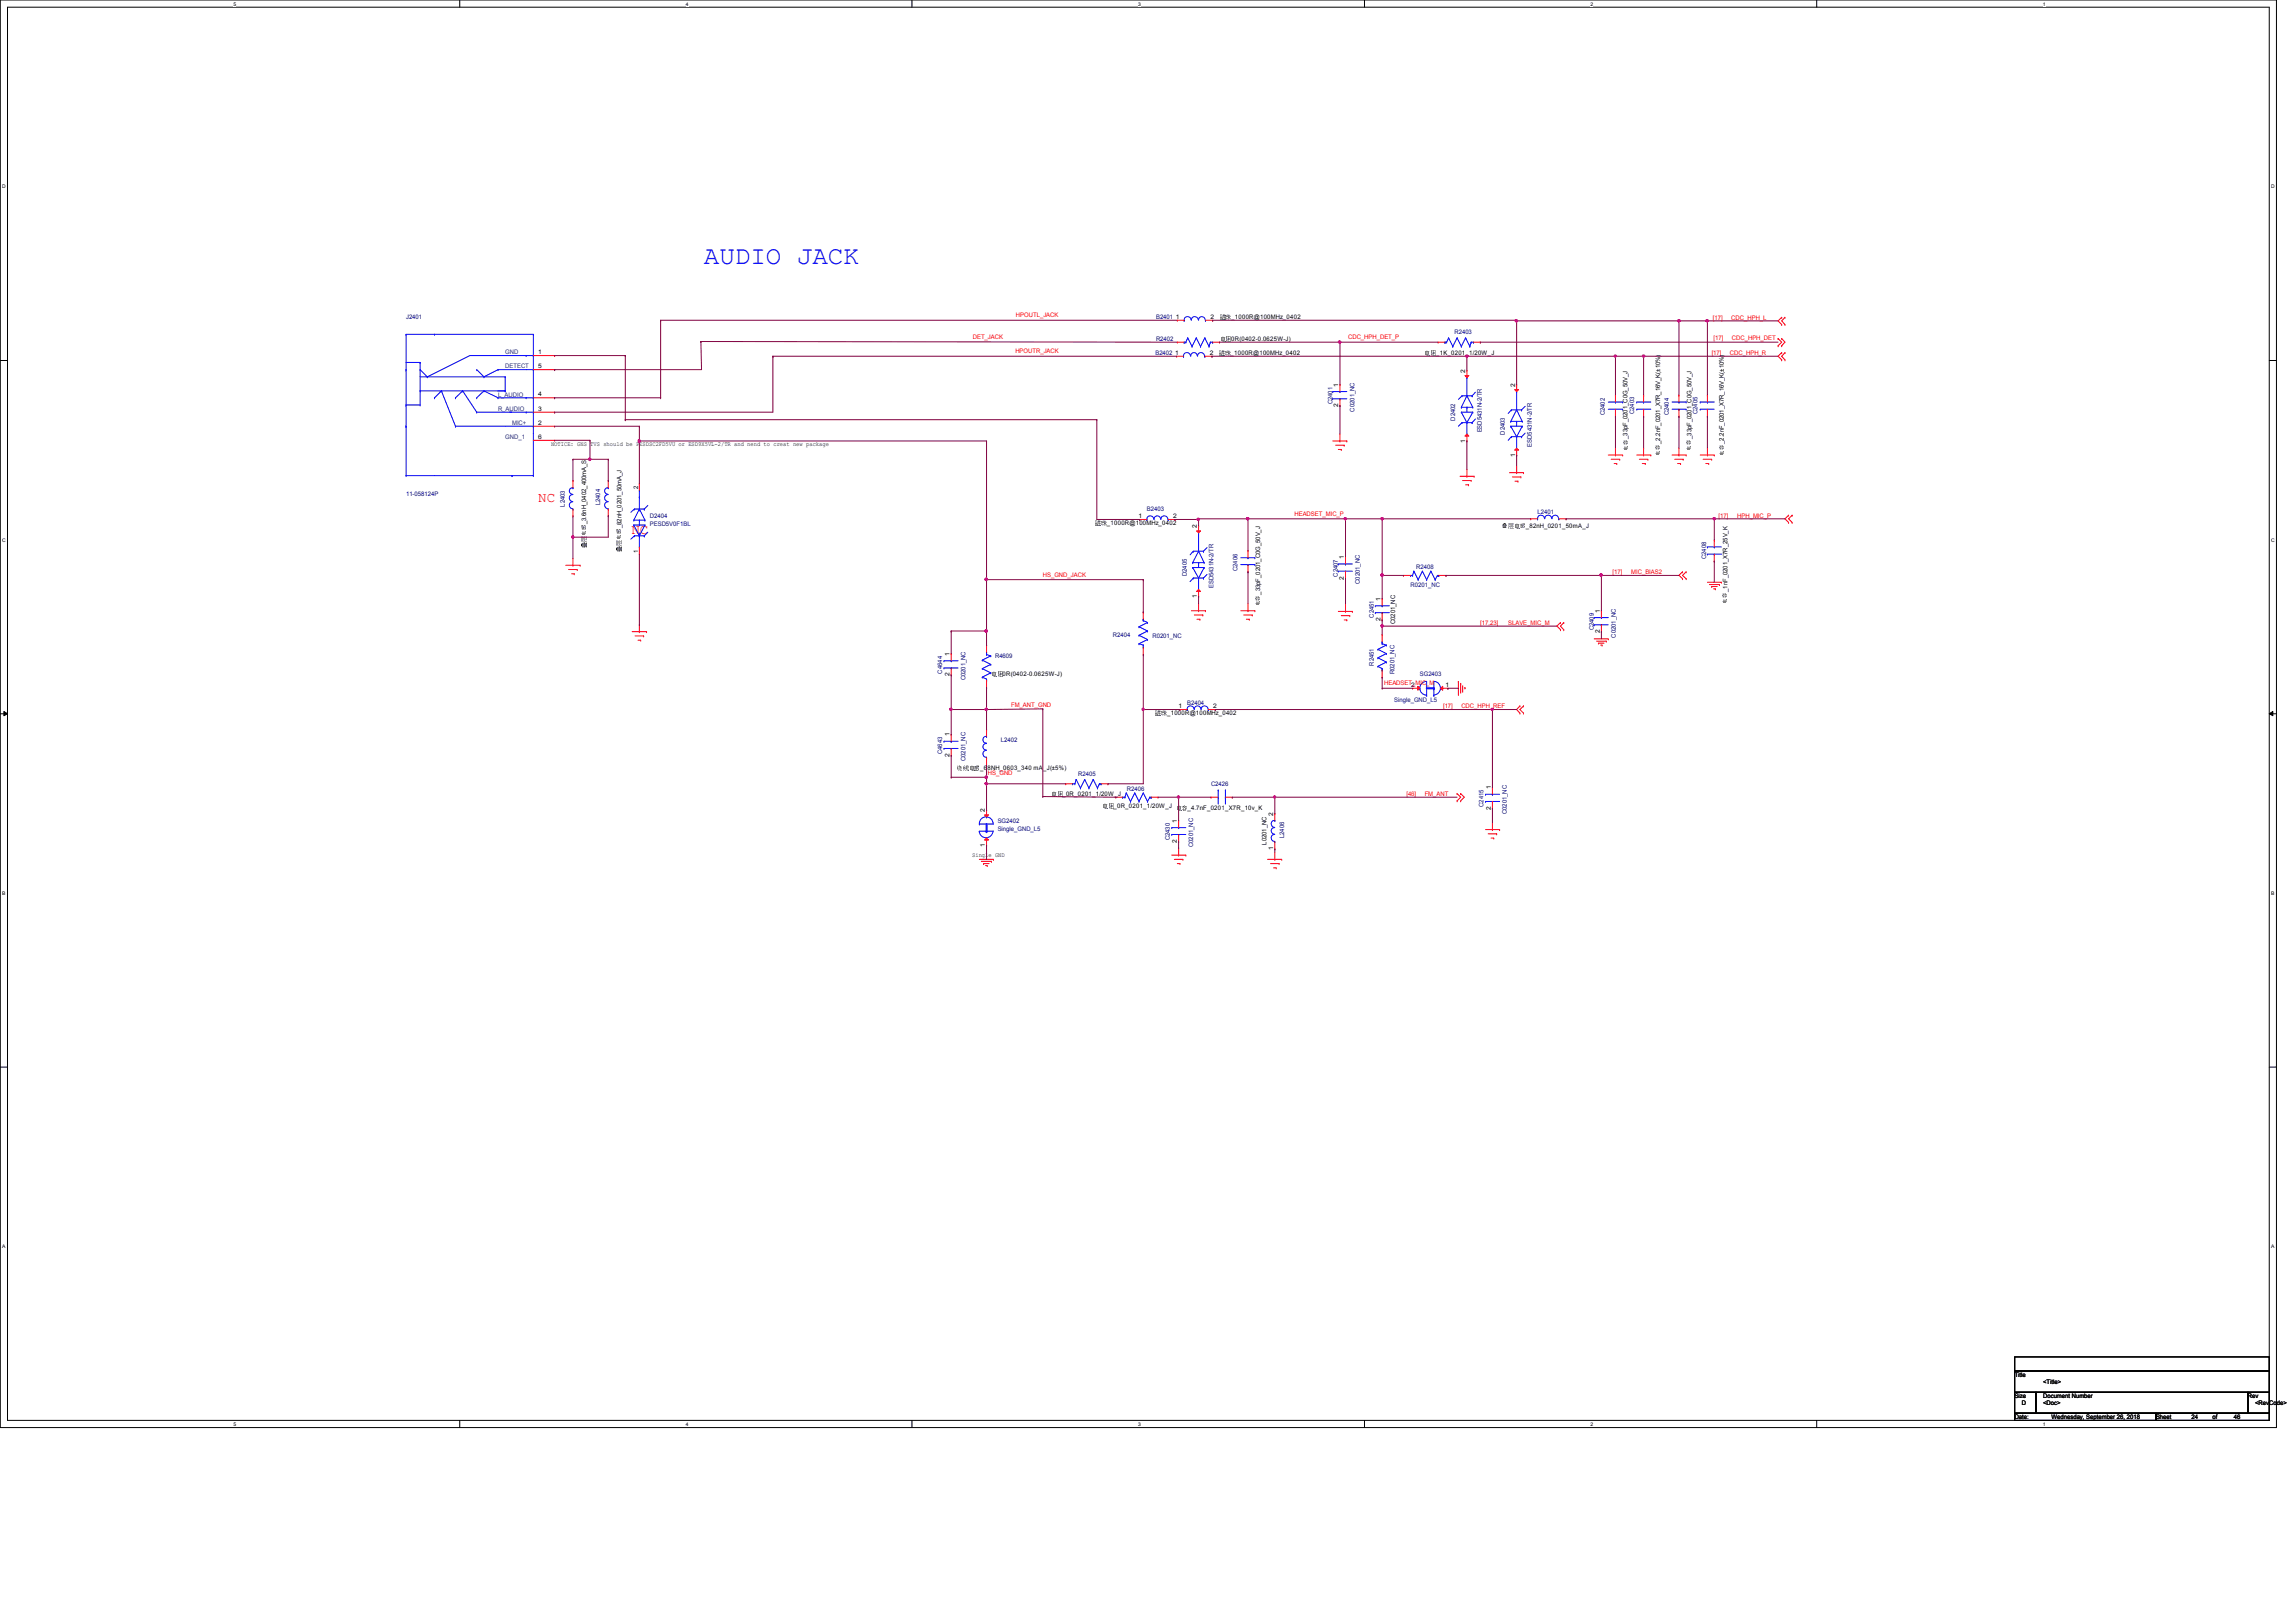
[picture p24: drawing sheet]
<svg xmlns="http://www.w3.org/2000/svg" width="297mm" height="210mm" viewBox="0 0 297 210" stroke-linecap="round" stroke-linejoin="round" font-family="sans-serif">
<defs><g id="words">
<text font-size="3.3" fill="#00f" x="91.1" y="34.1">AUDIO JACK</text>
<g font-size="1.8" fill="#f00">
<text x="69.6" y="65">NC</text>
<text x="81.7" y="69.1">NC</text>
</g>
<g font-size=".8" fill="#000080">
<text x="52.5" y="41.3">J2401</text>
<text x="149.6" y="41.3">B2401</text>
<text x="149.5" y="45.9">B2402</text>
<text x="149.6" y="44.1">R2402</text>
<text x="188.2" y="43.2">R2403</text>
<text x="172.4" y="52.3" transform="rotate(-90 172.4 52.3)">C2401</text>
<text x="175.2" y="53.3" transform="rotate(-90 175.2 53.3)">C0201_NC</text>
<text x="207.6" y="53.8" transform="rotate(-90 207.6 53.8)">C2402</text>
<text x="211.4" y="53.6" transform="rotate(-90 211.4 53.6)">C2403</text>
<text x="215.9" y="53.8" transform="rotate(-90 215.9 53.8)">C2404</text>
<text x="219.6" y="53.6" transform="rotate(-90 219.6 53.6)">C2405</text>
<text x="188.3" y="54.4" transform="rotate(-90 188.3 54.4)">D2402</text>
<text x="191.7" y="56" transform="rotate(-90 191.7 56)">ESD5431N-2/TR</text>
<text x="194.7" y="56.3" transform="rotate(-90 194.7 56.3)">D2403</text>
<text x="198.2" y="57.8" transform="rotate(-90 198.2 57.8)">ESD5431N-2/TR</text>
<text x="52.5" y="64.1">11-058124P</text>
<text x="73.1" y="65.6" transform="rotate(-90 73.1 65.6)">L2403</text>
<text x="77.6" y="65.4" transform="rotate(-90 77.6 65.4)">L2404</text>
<text x="84.1" y="67">D2404</text>
<text x="84.1" y="68.1">PESD5V0F1BL</text>
<text x="148.4" y="66.2">B2403</text>
<text x="198.9" y="66.5">L2401</text>
<text x="153.5" y="74.5" transform="rotate(-90 153.5 74.5)">D2405</text>
<text x="157" y="76.1" transform="rotate(-90 157 76.1)">ESD5431N-2/TR</text>
<text x="160.1" y="73.9" transform="rotate(-90 160.1 73.9)">C2406</text>
<text x="173.1" y="74.6" transform="rotate(-90 173.1 74.6)">C2407</text>
<text x="175.9" y="75.6" transform="rotate(-90 175.9 75.6)">C0201_NC</text>
<text x="182.5" y="75.9">R0201_NC</text>
<text x="183.2" y="73.6">R2408</text>
<text x="220.7" y="72.3" transform="rotate(-90 220.7 72.3)">C2408</text>
<text x="144" y="82.4">R2404</text>
<text x="149.1" y="82.5">R0201_NC</text>
<text x="177.8" y="79.9" transform="rotate(-90 177.8 79.9)">C2451</text>
<text x="206.2" y="81.6" transform="rotate(-90 206.2 81.6)">C2409</text>
<text x="209" y="82.5" transform="rotate(-90 209 82.5)">C0201_NC</text>
<text x="121.9" y="87.2" transform="rotate(-90 121.9 87.2)">C4644</text>
<text x="124.9" y="88.1" transform="rotate(-90 124.9 88.1)">C0201_NC</text>
<text x="128.7" y="85.1">R4609</text>
<text x="177.8" y="86.1" transform="rotate(-90 177.8 86.1)">R2451</text>
<text x="180.4" y="87.2" transform="rotate(-90 180.4 87.2)">R0201_NC</text>
<text x="183.7" y="87.5">SG2403</text>
<text x="153.6" y="91.2">B2404</text>
<text x="180.4" y="90.8">Single_GND_L5</text>
<text x="121.9" y="97.6" transform="rotate(-90 121.9 97.6)">C4643</text>
<text x="124.9" y="98.5" transform="rotate(-90 124.9 98.5)">C0201_NC</text>
<text x="129.5" y="96.1">L2402</text>
<text x="139.5" y="100.4">R2405</text>
<text x="156.7" y="101.7">C2426</text>
<text x="129.1" y="106.5">SG2402</text>
<text x="129.1" y="107.6">Single_GND_L5</text>
<text x="145.8" y="102.4">R2406</text>
<text x="191.9" y="104.4" transform="rotate(-90 191.9 104.4)">C2415</text>
<text x="194.9" y="105.4" transform="rotate(-90 194.9 105.4)">C0201_NC</text>
<text x="151.3" y="108.8" transform="rotate(-90 151.3 108.8)">C2430</text>
<text x="154.3" y="109.6" transform="rotate(-90 154.3 109.6)">C0201_NC</text>
<text x="166.2" y="108.5" transform="rotate(-90 166.2 108.5)">L2406</text>
</g>
<g font-size=".8" fill="#f00">
<text x="131.4" y="41.1">HPOUTL_JACK</text>
<text x="221.6" y="41.4">[17]</text>
<text x="224" y="41.4">CDC_HPH_L</text>
<text x="125.9" y="43.9">DET_JACK</text>
<text x="131.4" y="45.7">HPOUTR_JACK</text>
<text x="174.4" y="43.9">CDC_HPH_DET_P</text>
<text x="221.4" y="45.9">[17]</text>
<text x="221.7" y="44">[17]</text>
<text x="223.8" y="45.9">CDC_HPH_R</text>
<text x="224.1" y="44">CDC_HPH_DET</text>
<text x="167.5" y="66.8">HEADSET_MIC_P</text>
<text x="222.3" y="67">[17]</text>
<text x="224.7" y="67">HPH_MIC_P</text>
<text x="134.9" y="74.6">HS_GND_JACK</text>
<text x="208.6" y="74.3">[17]</text>
<text x="211" y="74.3">MIC_BIAS2</text>
<text x="191.5" y="80.9">[17,23]</text>
<text x="195.1" y="80.9">SLAVE_MIC_M</text>
<text x="179.1" y="88.7">HEADSET_MIC_M</text>
<text x="130.8" y="91.4">FM_ANT_GND</text>
<text x="186.7" y="91.7">[17]</text>
<text x="189.1" y="91.7">CDC_HPH_REF</text>
<text x="127.8" y="100.3">HS_GND</text>
<text x="181.9" y="103">[46]</text>
<text x="184.3" y="103">FM_ANT</text>
</g>
<g font-size=".8">
<text x="152.1" y="41.2">1</text>
<text x="156.6" y="41.2">2</text>
<text x="157.8" y="41.3">磁磁_1000R@100MHz_0402</text>
<text x="69.6" y="47.6">5</text>
<text x="69.6" y="45.8">1</text>
<text x="152" y="45.9">1</text>
<text x="156.5" y="45.9">2</text>
<text x="157.7" y="45.9">磁磁_1000R@100MHz_0402</text>
<text x="157.8" y="44.1">电电0R(0402-0.0625W-J)</text>
<text x="184.3" y="45.9">电电_1K_0201_1/20W_J</text>
<text x="69.6" y="53.1">3</text>
<text x="69.6" y="51.3">4</text>
<text x="173.1" y="52.7" transform="rotate(-90 173.1 52.7)">2</text>
<text x="173.1" y="50" transform="rotate(-90 173.1 50)">1</text>
<text x="189.6" y="48.2" transform="rotate(-90 189.6 48.2)">2</text>
<text x="196" y="50" transform="rotate(-90 196 50)">2</text>
<text x="69.6" y="56.8">6</text>
<text x="69.6" y="54.9">2</text>
<text x="71.3" y="57.7">NOTICE: GNS TVS should be PESDSC2FD5VU or ESD9X5VL-2/TR and nend to creat new package</text>
<text x="189.6" y="57.3" transform="rotate(-90 189.6 57.3)">1</text>
<text x="196" y="59.1" transform="rotate(-90 196 59.1)">1</text>
<text x="210.6" y="56.8" transform="rotate(-90 210.6 56.8)">_33pF_0201_C0G_50V_J</text>
<text x="210.6" y="58.3">电</text>
<text x="210.6" y="57.6">电</text>
<text x="214.8" y="57.4" transform="rotate(-90 214.8 57.4)">_2.2nF_0201_X7R_16V_K(±10%)</text>
<text x="214.8" y="59">电</text>
<text x="214.8" y="58.2">电</text>
<text x="218.8" y="56.8" transform="rotate(-90 218.8 56.8)">_33pF_0201_C0G_50V_J</text>
<text x="218.8" y="58.3">电</text>
<text x="218.8" y="57.6">电</text>
<text x="223" y="57.4" transform="rotate(-90 223 57.4)">_2.2nF_0201_X7R_16V_K(±10%)</text>
<text x="223" y="59">电</text>
<text x="223" y="58.2">电</text>
<text x="82.5" y="63.3" transform="rotate(-90 82.5 63.3)">2</text>
<text x="75.8" y="67.8" transform="rotate(-90 75.8 67.8)">_3.6nH_0402_400mA_S</text>
<text x="75.8" y="70.9">叠</text>
<text x="75.8" y="70.1">叠</text>
<text x="75.8" y="69.3">电</text>
<text x="75.8" y="68.6">叠</text>
<text x="80.4" y="68.4" transform="rotate(-90 80.4 68.4)">_82nH_0201_50mA_J</text>
<text x="80.4" y="71.4">叠</text>
<text x="80.4" y="70.7">叠</text>
<text x="80.4" y="69.9">电</text>
<text x="80.4" y="69.1">叠</text>
<text x="82.5" y="71.6" transform="rotate(-90 82.5 71.6)">1</text>
<text x="141.7" y="67.9">磁磁_1000R@100MHz_0402</text>
<text x="147.3" y="67">1</text>
<text x="151.8" y="67">2</text>
<text x="154.9" y="68.3" transform="rotate(-90 154.9 68.3)">2</text>
<text x="194.3" y="68.4">叠叠电贴_82nH_0201_50mA_J</text>
<text x="154.9" y="77.4" transform="rotate(-90 154.9 77.4)">1</text>
<text x="163" y="77" transform="rotate(-90 163 77)">_33pF_0201_C0G_50V_J</text>
<text x="163" y="77.7">电</text>
<text x="173.9" y="75" transform="rotate(-90 173.9 75)">2</text>
<text x="173.9" y="72.3" transform="rotate(-90 173.9 72.3)">1</text>
<text x="178.6" y="77.8" transform="rotate(-90 178.6 77.8)">1</text>
<text x="223.5" y="76.6" transform="rotate(-90 223.5 76.6)">_1nF_0201_X7R_25V_K</text>
<text x="223.5" y="77.3">电</text>
<text x="163" y="78.5">电</text>
<text x="178.6" y="80.4" transform="rotate(-90 178.6 80.4)">2</text>
<text x="180.5" y="80.8" transform="rotate(-90 180.5 80.8)">C0201_NC</text>
<text x="207" y="82" transform="rotate(-90 207 82)">2</text>
<text x="207" y="79.3" transform="rotate(-90 207 79.3)">1</text>
<text x="223.5" y="78.1">电</text>
<text x="122.8" y="87.5" transform="rotate(-90 122.8 87.5)">2</text>
<text x="122.8" y="84.9" transform="rotate(-90 122.8 84.9)">1</text>
<text x="128.2" y="87.5">电电0R(0402-0.0625W-J)</text>
<text x="182.6" y="88.9">2</text>
<text x="187" y="88.9">1</text>
<text x="122.8" y="95.3" transform="rotate(-90 122.8 95.3)">1</text>
<text x="149.5" y="92.6">磁磁_1000R@100MHz_0402</text>
<text x="152.5" y="91.6">1</text>
<text x="157" y="91.6">2</text>
<text x="122.8" y="98" transform="rotate(-90 122.8 98)">2</text>
<text x="123.8" y="99.6">绕绕电贴_68NH_0603_340 mA_J(±5%)</text>
<text x="127.4" y="105.1" transform="rotate(-90 127.4 105.1)">2</text>
<text x="135.9" y="103">电电_0R_0201_1/20W_J</text>
<text x="142.5" y="104.6">电电_0R_0201_1/20W_J</text>
<text x="152.1" y="104.8">电电_4.7nF_0201_X7R_10v_K</text>
<text x="152.3" y="106.5" transform="rotate(-90 152.3 106.5)">1</text>
<text x="164.7" y="105.5" transform="rotate(-90 164.7 105.5)">2</text>
<text x="192.9" y="104.8" transform="rotate(-90 192.9 104.8)">2</text>
<text x="192.9" y="102.2" transform="rotate(-90 192.9 102.2)">1</text>
<text x="125.8" y="111">Single GND</text>
<text x="127.4" y="109.6" transform="rotate(-90 127.4 109.6)">1</text>
<text x="152.3" y="109.1" transform="rotate(-90 152.3 109.1)">2</text>
<text x="163.9" y="109.3" transform="rotate(-90 163.9 109.3)">L0201_NC</text>
<text x="164.7" y="110" transform="rotate(-90 164.7 110)">1</text>
<text x="260.6" y="178.2">Title</text>
<text x="264.3" y="179.1">&lt;Title&gt;</text>
<text x="260.6" y="180.9">Size</text>
<text x="260.6" y="183.6">Date:</text>
<text x="261.6" y="181.8">D</text>
<text x="264.3" y="180.9">Document Number</text>
<text x="264.3" y="181.8">&lt;Doc&gt;</text>
<text x="265.4" y="183.6">Wednesday, September 26, 2018</text>
<text x="278.9" y="183.6">Sheet</text>
<text x="283.5" y="183.6">24</text>
<text x="286.3" y="183.6">of</text>
<text x="289" y="183.6">46</text>
<text x="290.8" y="180.9">Rev</text>
<text x="291.8" y="181.8">&lt;RevCode&gt;</text>
</g>
<g font-size=".8" fill="#004080">
<text x="65.4" y="47.7">DETECT</text>
<text x="65.4" y="45.8">GND</text>
<text x="64.4" y="53.2">R_AUDIO</text>
<text x="64.4" y="51.4">L_AUDIO</text>
<text x="65.4" y="56.8">GND_1</text>
<text x="66.2" y="55">MIC+</text>
</g>
<g font-size=".6">
<text x="30.2" y=".7">5</text>
<text x="88.7" y=".7">4</text>
<text x="147.2" y=".7">3</text>
<text x="205.8" y=".7">2</text>
<text x="264.3" y=".7">1</text>
<text x=".3" y="24.4">D</text>
<text x="293.8" y="24.4">D</text>
<text x=".3" y="70.1">C</text>
<text x="293.8" y="70.1">C</text>
<text x=".3" y="115.8">B</text>
<text x="293.8" y="115.8">B</text>
<text x=".3" y="161.5">A</text>
<text x="293.8" y="161.5">A</text>
<text x="30.2" y="184.5">5</text>
<text x="88.7" y="184.5">4</text>
<text x="147.2" y="184.5">3</text>
<text x="205.8" y="184.5">2</text>
<text x="264.3" y="184.5">1</text>
</g>
</g></defs>
<path d="M0 0h294.5v184.7h-294.5zM1 .9h292.6v182.9h-292.6z" fill="none" stroke="#000" stroke-width=".13"/>
<g fill="#fff">
<path d="M30.2 .1h.4v.7h-.4z"/>
<path d="M30.2 183.9h.4v.8h-.4z"/>
</g>
<path d="M59.5 0v.9M59.5 183.8v.9" fill="none" stroke="#000" stroke-width=".13"/>
<g fill="#fff">
<path d="M88.7 .1h.4v.7h-.4z"/>
<path d="M88.7 183.9h.4v.8h-.4z"/>
</g>
<path d="M118 0v.9M118 183.8v.9" fill="none" stroke="#000" stroke-width=".13"/>
<g fill="#fff">
<path d="M147.2 .1h.4v.7h-.4z"/>
<path d="M147.2 183.9h.4v.8h-.4z"/>
</g>
<path d="M176.5 0v.9M176.5 183.8v.9" fill="none" stroke="#000" stroke-width=".13"/>
<g fill="#fff">
<path d="M205.8 .1h.3v.7h-.3z"/>
<path d="M205.8 183.9h.3v.8h-.3z"/>
</g>
<path d="M235 0v.9M235 183.8v.9" fill="none" stroke="#000" stroke-width=".13"/>
<g fill="#fff">
<path d="M264.3 .1h.3v.7h-.3z"/>
<path d="M264.3 183.9h.3v.8h-.3z"/>
<path d="M.3 23.8h.5v.7h-.5z"/>
<path d="M293.8 23.8h.5v.7h-.5z"/>
<path d="M.3 69.5h.5v.7h-.5z"/>
<path d="M293.8 69.5h.5v.7h-.5z"/>
</g>
<path d="M0 46.7h1M293.6 46.7h.9" fill="none" stroke="#000" stroke-width=".13"/>
<g fill="#fff">
<path d="M.3 115.2h.4v.8h-.4z"/>
<path d="M293.8 115.2h.5v.8h-.5z"/>
</g>
<path d="M0 92.4h1M.5 92.1l.5 .3-.5 .2zM293.6 92.4l.4-.3v.5zM293.6 92.4h.9" fill="none" stroke="#000" stroke-width=".13"/>
<path d="M.5 92.1l.5 .3-.5 .2zM293.6 92.4l.4-.3v.5z" fill="#000"/>
<g fill="#fff">
<path d="M.3 161h.4v.7h-.4z"/>
<path d="M293.8 161h.4v.7h-.4z"/>
</g>
<path d="M0 138.1h1M293.6 138.1h.9M260.6 175.6h33v1.8h-33zM260.6 177.4h33v2.8h-33zM260.6 180.2h2.8v2.7h-2.8zM260.6 182.9h18.3v.9h-18.3zM263.4 180.2h27.4v2.7h-27.4zM278.9 182.9h14.7v.9h-14.7zM290.8 180.2h2.8v2.7h-2.8z" fill="none" stroke="#000" stroke-width=".13"/>
<g fill="none" stroke="#f00" stroke-width=".13">
<path d="M172.4 57.1h1.8M172.8 57.6h1.1M173.1 58.2h.4M173.4 57.1h.1M173.4 56.2v.9M173.5 58.2h.1M173.9 57.6h.1M174.2 57.1h.1M208.1 58.9h1.8M208.4 59.4h1.1M208.8 60h.4M209 58.9h.1"/>
<path d="M209 53.9h.1M209 51.1h.1M209 51.1v.9M209 53v.9M209 58v.9M209.2 60h.1M209.5 59.4h.1M209.9 58.9h.1M211.7 58.9h1.9M212.1 59.4h1.1M212.5 60h.3M212.6 58.9h.1"/>
<path d="M212.6 58v.9M212.8 60h.1M213.2 59.4h.1M213.6 58.9h.1M216.3 58.9h1.8M216.7 59.4h1.1M217 60h.4M217.2 58.9h.1M217.2 58v.9M217.4 60h.1M217.8 59.4h.1M218.1 58.9h.1"/>
<path d="M220 58.9h1.8M220.3 59.4h1.1M220.7 60h.4M220.9 58.9h.1M220.9 58v.9M221.1 60h.1M221.4 59.4h.1M221.8 58.9h.1M230 43.8h.1M230 44.7h.1M230 43.8l.5 .5-.5 .4M230.5 42h.1"/>
<path d="M230.5 41.1h.1M230.5 46.6h.1M230.5 45.6h.1M230.5 43.8h.1M230.5 44.7h.1M230.5 41.1l-.5 .4 .5 .5M230.5 45.6l-.5 .5 .5 .5M230.5 43.8l.4 .5-.4 .4M230.9 41.1h.1M230.9 42h.1M230.9 45.6h.1M230.9 46.6h.1"/>
<path d="M230.9 41.1l-.4 .4 .4 .5M230.9 45.6l-.4 .5 .4 .5M73.2 73.2h1.9M73.6 73.7h1.1M74 74.3h.3M74.1 73.2h.1M74.1 72.3v.9M74.3 74.3h.1M74.7 73.7h.1M75.1 73.2h.1M147.4 67.2h.1M147.4 67.2h1"/>
<path d="M151.1 67.2h.9M152 67.2h.1M154.1 79h1.9M154.5 79.6h1.1M155.1 79h.1M155.1 78.1v.9M155.6 79.6h.1M156 79h.1M160.5 79h1.8M160.9 79.6h1.1M161.5 79h.1M161.5 74h.1"/>
<path d="M161.5 71.2h.1M161.5 71.2v1M161.5 73.1v.9M161.5 78.1v.9M162 79.6h.1M162.3 79h.1M173.1 79.1h1.9M173.5 79.7h1.1M174.1 79.1h.1M174.1 78.2v.9M174.6 79.7h.1M175 79.1h.1"/>
<path d="M181.6 74.5h.1M181.6 74.5h.9M186.1 74.5h1M187.1 74.5h.1M188.9 61.6h1.8M189.2 62.2h1.1M189.6 62.7h.4M189.8 61.6h.1M189.8 60.7v.9M190 62.7h.1M190.3 62.2h.1M190.7 61.6h.1"/>
<path d="M195.3 61.2h1.8M195.7 61.7h1.1M196 62.3h.4M196.2 61.2h.1M196.2 60.3v.9M196.4 62.3h.1M196.8 61.7h.1M197.1 61.2h.1M217.7 74.9h.1M217.7 74h.1M217.7 74l-.5 .5 .5 .4M218.1 74h.1"/>
<path d="M218.1 74.9h.1M218.1 74l-.4 .5 .4 .4M220.9 75.4h1.8M221.1 75.6h1.4M221.4 75.9h.1M221.4 75.9h.8M221.7 76.2h.2M221.9 76.2h.1M222.5 75.6h.1M222.7 75.4h.1M231.4 67.6h.1M231.4 66.7h.1"/>
<path d="M231.4 66.7l-.5 .4 .5 .5M231.9 66.7h.1M231.9 67.6h.1M231.9 66.7l-.5 .4 .5 .5M81.8 81.7h1.8M82.2 82.3h1.1M82.5 82.8h.4M82.7 81.7h.1M82.7 80.9v.8M82.9 82.8h.1M83.3 82.3h.1M83.6 81.7h.1"/>
<path d="M123.1 95h.1M123.1 97.7h.1M123.1 95v.9M123.1 96.9v.8M154.9 80.1h.3M155.2 80.1h.1M161.2 80.1h.4M161.6 80.1h.1M173.9 80.2h.3M174.2 80.2h.1M188.7 88.2h.1M188.7 88.2v1.8"/>
<path d="M189 88.4h.1M189 88.4v1.3M189.2 89.5h.1M189.2 88.7v.8M189.5 89h.1M189.5 89v.2M196.6 92.3h.1M196.6 91.4h.1M196.6 91.4l-.4 .4 .4 .5M197.1 91.4h.1M197.1 92.3h.1M197.1 91.4l-.5 .4 .5 .5"/>
<path d="M201.9 81.5h.1M201.9 80.6h.1M201.9 80.6l-.5 .4 .5 .5M202.3 80.6h.1M202.3 81.5h.1M202.3 80.6l-.4 .4 .4 .5M206.2 82.7h1.9M206.5 83h1.3M206.8 83.2h.1M206.8 83.2h.7M207.1 83.5h.2M207.3 83.5h.1"/>
<path d="M207.8 83h.1M208.1 82.7h.1M126.7 111.2h1.8M127 111.5h1.3M127.3 111.8h.1M127.3 111.8h.7M127.5 112h.2M127.7 112h.1M128.3 111.5h.1M128.5 111.2h.1M151.6 110.7h1.8M151.9 111.2h1.1"/>
<path d="M152.3 111.8h.4M152.5 110.7h.1M152.5 109.7v1M152.7 111.8h.1M153 111.2h.1M153.4 110.7h.1M164 111.2h1.8M164.4 111.8h1.1M164.8 112.3h.3M164.9 111.2h.1M164.9 110.3v.9M165.1 112.3h.1"/>
<path d="M165.5 111.8h.1M165.8 111.2h.1M188.5 102.7h.1M188.5 103.6h.1M188.5 102.7l.5 .5-.5 .4M189 102.7h.1M189 103.6h.1M189 102.7l.4 .5-.4 .4M192.2 107.4h1.8M192.5 107.9h1.1M192.9 108.5h.3M193.1 107.4h.1"/>
<path d="M193.1 106.5v.9M193.2 108.5h.1M193.6 107.9h.1M194 107.4h.1"/>
</g>
<g fill="none" stroke="#00f" stroke-width=".13">
<path d="M195.4 54.5h.1M195.4 55.2h.1M195.4 54.5h1.5M195.4 55.2l.8 1.3M195.4 55.2h1.5M195.5 53h.1M195.5 56.5h.1M195.5 53l-.4 .5M195.5 53h1.3M195.5 56.5l-.4 .5M195.5 56.5h1.3M196.2 50.7h.1"/>
<path d="M196.2 58h.1M196.2 53h.1M196.2 54.5h.1M196.2 56.5h.1M196.2 50.7v2.3M196.2 54.5v.7M196.2 56.5v1.5M196.2 53l-.8 1.5M196.2 53l.7 1.5M196.8 53h.1M196.8 56.5h.1M196.9 54.5h.1"/>
<path d="M196.9 55.2h.1M196.9 55.2l-.7 1.3M197.3 52.6l-.5 .4M197.3 56l-.5 .5M208.1 53h1.8M208.1 52h1.8M209 53h.1M209 52h.1M209.9 53h.1M209.9 52h.1M148.4 67.2h.1M149.3 67.2a.45 .45 0 0 0-.5-.5 .45 .45 0 0 0-.4 .5"/>
<path d="M150.2 67.2a.42 .42 0 0 0-.5-.4 .42 .42 0 0 0-.4 .4M151.1 67.2a.45 .45 0 0 0-.5-.5 .45 .45 0 0 0-.4 .5M151.1 67.2h.1M160.5 73.1h1.8M160.5 72.2h1.8M161.5 73.1h.1M161.5 72.2h.1M162.3 73.1h.1M162.3 72.2h.1M182.5 74.5h.1M182.5 74.5h.2M182.7 74.5h.1"/>
<path d="M182.9 73.9h.1M182.9 73.9l-.2 .6M182.9 73.9l.6 1.1M183.5 75h.1M184 73.9h.1M184 73.9l-.5 1.1M184 73.9l.6 1.1M184.6 75h.1M185.1 73.9h.1M185.1 73.9l-.5 1.1M185.1 73.9l.6 1.1M185.7 75h.1"/>
<path d="M186 74.5h.1M186 74.5l-.3 .5M186.1 74.5h.1M122.1 95.9h.1M122.1 96.9h.1M122.1 95.9h1.8M122.1 96.9h1.8M123.1 95.9h.1M123.1 96.9h.1"/>
</g>
<path d="M196.2 58l.3 .3h-.5z" fill="#f00"/>
<path d="M196.2 58l.3 .3h-.5zM196.2 58.9h.1M196.2 58v.9" fill="none" stroke="#f00" stroke-width=".13"/>
<path d="M196 50.4h.5l-.3 .3z" fill="#f00"/>
<g fill="none" stroke="#f00" stroke-width=".13">
<path d="M186.1 44.3h.1M186.1 44.3h.8M190.6 44.3h.9M191.5 44.3h.1M196 50.4h.5l-.3 .3zM196.2 49.7h.1M196.2 49.7v1M217.2 53.9h.1M217.2 51.1h.1M217.2 51.1v.9M217.2 53v.9M220.9 51.1h.1"/>
<path d="M220.9 53.9h.1M220.9 51.1v.9M220.9 53v.9M221.8 69.9h.1M221.8 72.6h.1M221.8 69.9v.9M221.8 71.7v.9M123.1 84.6h.1M123.1 87.3h.1M123.1 84.6v.9M123.1 86.4v.9M156.7 103.2h.1"/>
<path d="M156.7 103.2h.9M158.5 103.2h.9M159.4 103.2h.1"/>
</g>
<g fill="none" stroke="#00f" stroke-width=".13">
<path d="M186.9 44.3h.1M186.9 44.3h.3M187.2 44.3h.1M187.4 43.7h.1M187.4 43.7l.6 1.1M187.4 43.7l-.2 .6M188 44.8h.1M188.5 43.7h.1M188.5 43.7l.6 1.1M188.5 43.7l-.5 1.1M189.1 44.8h.1M189.6 43.7h.1"/>
<path d="M189.6 43.7l.6 1.1M189.6 43.7l-.5 1.1M190.2 44.8h.1M190.3 44.3h.1M190.3 44.3h.3M190.3 44.3l-.1 .5M190.6 44.3h.1M216.3 53h1.8M216.3 52h1.8M217.2 53h.1M217.2 52h.1M218.1 53h.1"/>
<path d="M218.1 52h.1M220 52h.1M220 53h.1M220 53h1.8M220 52h1.8M220.9 52h.1M220.9 53h.1M220.9 70.8h.1M220.9 71.7h.1M220.9 70.8h1.8M220.9 71.7h1.8M221.8 70.8h.1"/>
<path d="M221.8 71.7h.1M122.1 85.5h.1M122.1 86.4h.1M122.1 85.5h1.8M122.1 86.4h1.8M123.1 85.5h.1M123.1 86.4h.1M126.7 107.6h.1M126.7 106.6a.89 .89 0 0 1 .9-.9 .89 .89 0 0 1 .9 .9M126.7 106.6h.1M126.7 107.6h1.8M126.7 106.6h1.8"/>
<path d="M127.6 105.7h.1M127.6 108.5h.1M128.5 107.5a.89 .89 0 0 1-.9 .9 .89 .89 0 0 1-.9-.8M157.6 102.2h.1M157.6 103.2h.1M157.6 102.2v1.9M158.5 103.2h.1M158.5 102.2h.1M158.5 102.2v1.9"/>
</g>
<path d="M127.6 107.6h.1M127.6 106.6v1" fill="none" stroke="#00f" stroke-width=".25"/>
<path d="M127.4 108.7l.2-.2 .3 .2z" fill="#f00"/>
<path d="M127.4 108.7l.2-.2 .3 .2zM127.6 109.4h.1M127.6 108.5v.9" fill="none" stroke="#f00" stroke-width=".13"/>
<path d="M127.4 105.5h.5l-.3 .2z" fill="#f00"/>
<path d="M78.7 66.8h.1M78.7 62.2h.1M78.7 62.2v.9M78.7 65.9v.9M147.9 79.2h.1M147.9 79.2v.9M147.9 84.7h.1M147.9 83.8v.9M127.4 105.5h.5l-.3 .2zM127.6 104.8h.1M127.6 104.8v.9" fill="none" stroke="#f00" stroke-width=".13"/>
<g fill="none" stroke="#00f" stroke-width=".13">
<path d="M78.7 63.1h.1M78.7 65.9h.1M78.7 64.9a.45 .45 0 0 0-.5 .5 .45 .45 0 0 0 .5 .4M78.7 64a.45 .45 0 0 0-.5 .4 .45 .45 0 0 0 .5 .5M78.7 63.1a.42 .42 0 0 0-.5 .4 .42 .42 0 0 0 .5 .5M154.3 72.8h.1M154.3 73.4h.1M154.3 72.8h1.5M154.3 73.4l.8 1.4M154.3 73.4h1.5M154.4 71.3h.1M154.4 74.8h.1"/>
<path d="M154.4 71.3l-.4 .5M154.4 71.3h1.3M154.4 74.8l-.4 .5M154.4 74.8h1.3M155.1 69h.1M155.1 76.3h.1M155.1 71.3h.1M155.1 72.8h.1M155.1 74.8h.1M155.1 69v2.3M155.1 72.8v.6M155.1 74.8v1.5"/>
<path d="M155.1 71.3l-.8 1.5M155.1 71.3l.7 1.5M155.7 71.3h.1M155.7 74.8h.1M155.8 72.8h.1M155.8 73.4h.1M155.8 73.4l-.7 1.4M156.2 70.9l-.5 .4M156.2 74.3l-.5 .5M147.4 83.3h.1M147.4 82.2h.1M147.4 81.1h.1"/>
<path d="M147.4 83.3l.5 .2M147.4 82.2l1.1 .6M147.4 81.1l1.1 .6M147.9 83.8h.1M147.9 80.1h.1M147.9 83.5h.1M147.9 80.3h.1M147.9 80.1v.2M147.9 83.5v.3M147.9 80.3l.6 .3M148.5 82.8h.1M148.5 81.7h.1"/>
<path d="M148.5 80.6h.1M148.5 82.8l-1.1 .5M148.5 81.7l-1.1 .5M148.5 80.6l-1.1 .5"/>
</g>
<path d="M154.8 76.5l.3-.2 .2 .2z" fill="#f00"/>
<path d="M154.8 76.5l.3-.2 .2 .2zM155.1 77.2h.1M155.1 76.3v.9" fill="none" stroke="#f00" stroke-width=".13"/>
<path d="M154.8 68.7h.5l-.2 .3z" fill="#f00"/>
<g fill="none" stroke="#f00" stroke-width=".13">
<path d="M152.2 46.1h.1M152.2 46.1h.9M152.3 41.4h.1M152.3 41.4h.9M155.9 46.1h.9M156 41.4h.9M156.8 46.1h.1M156.9 41.4h.1M154.8 68.7h.5l-.2 .3zM155.1 68h.1M155.1 68v1M174.1 72.1h.1"/>
<path d="M174.1 74.8h.1M174.1 72.1v.9M174.1 73.9v.9M127.6 89h.1M127.6 83.5h.1M127.6 83.5v.9M127.6 88.1v.9M152.5 106.2h.1M152.5 108.9h.1M152.5 106.2v.9M152.5 108v.9"/>
</g>
<g fill="none" stroke="#00f" stroke-width=".13">
<path d="M153.1 46.1h.1M153.2 41.4h.1M154 46.1a.45 .45 0 0 0-.5-.5 .45 .45 0 0 0-.4 .5M154.1 41.4a.45 .45 0 0 0-.5-.4 .45 .45 0 0 0-.4 .4M154.9 46.1a.42 .42 0 0 0-.5-.5 .42 .42 0 0 0-.4 .5M155 41.4a.45 .45 0 0 0-.4-.4 .45 .45 0 0 0-.5 .4M155.8 46.1a.45 .45 0 0 0-.4-.5 .45 .45 0 0 0-.5 .5M155.9 46.1h.1M155.9 41.4a.42 .42 0 0 0-.4-.4 .42 .42 0 0 0-.4 .4M156 41.4h.1M173.1 73h.1M173.1 73.9h.1"/>
<path d="M173.1 73h1.9M173.1 73.9h1.9M174.1 73h.1M174.1 73.9h.1M127.1 85.4h.1M127.1 86.5h.1M127.1 87.6h.1M127.1 85.4l1.1 .6M127.1 86.5l1.1 .6M127.1 87.6l.5 .3M127.6 84.4h.1M127.6 88.1h.1"/>
<path d="M127.6 84.7h.1M127.6 87.9h.1M127.6 84.4v.3M127.6 87.9v.2M127.6 84.7l.6 .2M128.2 84.9h.1M128.2 86h.1M128.2 87.1h.1M128.2 84.9l-1.1 .5M128.2 86l-1.1 .5M128.2 87.1l-1.1 .5M183.7 89.1h.1"/>
<path d="M184.6 90a.89 .89 0 0 1-.9-.9 .89 .89 0 0 1 .9-.9v1.8M184.6 90h.1M185.5 90a.89 .89 0 0 0 .8-.9 .89 .89 0 0 0-.8-.9v1.8M185.5 90h.1M186.4 89.1h.1M151.6 107.1h.1M151.6 108h.1M151.6 107.1h1.8M151.6 108h1.8M152.5 107.1h.1M152.5 108h.1"/>
</g>
<path d="M184.6 89.1h.9M185.5 89.1h.1" fill="none" stroke="#00f" stroke-width=".25"/>
<path d="M186.4 89.1l.2-.3v.5z" fill="#f00"/>
<path d="M186.4 89.1l.2-.3v.5zM186.4 89.1h.9M187.3 89.1h.1" fill="none" stroke="#f00" stroke-width=".13"/>
<path d="M183.4 88.8l.3 .3-.3 .2z" fill="#f00"/>
<path d="M182.7 89.1h.1M182.7 89.1h1M183.4 88.8l.3 .3-.3 .2z" fill="none" stroke="#f00" stroke-width=".13"/>
<g fill="none" stroke="#00f" stroke-width=".13">
<path d="M189.1 52.7h.1M189.1 53.3h.1M189.1 52.7h1.4M189.1 53.3l.7 1.4M189.1 53.3h1.4M189.1 51.2h.1M189.1 54.7h.1M189.1 51.2l-.4 .5M189.1 51.2h1.4M189.1 54.7l-.4 .5M189.1 54.7h1.4M189.8 48.9h.1"/>
<path d="M189.8 56.2h.1M189.8 51.2h.1M189.8 52.7h.1M189.8 54.7h.1M189.8 48.9v2.3M189.8 52.7v.6M189.8 54.7v1.5M189.8 51.2l-.7 1.5M189.8 51.2l.7 1.5M190.5 51.2h.1M190.5 54.7h.1M190.5 52.7h.1"/>
<path d="M190.5 53.3h.1M190.5 53.3l-.7 1.4M190.9 50.8l-.4 .4M190.9 54.2l-.4 .5"/>
</g>
<path d="M189.5 56.4l.3-.2 .2 .2z" fill="#f00"/>
<path d="M189.5 56.4l.3-.2 .2 .2zM189.8 57.1h.1M189.8 56.2v.9" fill="none" stroke="#f00" stroke-width=".13"/>
<path d="M189.5 48.6h.5l-.2 .3z" fill="#f00"/>
<g fill="none" stroke="#f00" stroke-width=".13">
<path d="M69 47.8h2.8M69 57h2.8M69 55.2h2.8M69 46h2.8M69 53.3h2.8M69 51.5h2.8M71.8 47.8h.1M71.8 57h.1M71.8 55.2h.1M71.8 46h.1M71.8 53.3h.1M71.8 51.5h.1"/>
<path d="M152.3 44.3h.1M152.3 44.3h.9M156.9 44.3h.9M157.8 44.3h.1M173.4 49.7h.1M173.4 52.5h.1M173.4 49.7v1M173.4 51.6v.9M189.5 48.6h.5l-.2 .3zM189.8 47.9h.1M189.8 47.9v1M212.6 51.1h.1"/>
<path d="M212.6 53.9h.1M212.6 51.1v.9M212.6 53v.9M74.1 66.8h.1M74.1 62.2h.1M74.1 62.2v.9M74.1 65.9v.9M82.7 71.7h.1M82.7 62.6h.1M82.7 62.6v.9M82.7 70.8v.9M178.8 77.5h.1"/>
<path d="M178.8 77.5v.9M178.8 79.3v.9M198 67.1h.1M198 67.1h.9M201.7 67.1h.9M202.6 67.1h.1M207.2 79h.1M207.2 79v.9M127.6 99h.1M127.6 94.4h.1M127.6 94.4v.9M127.6 98v1"/>
<path d="M152.7 91.8h.1M152.7 91.8h.9M156.3 91.8h.9M157.2 91.8h.1M178.8 87.6h.1M178.8 82.1h.1M178.8 80.2h.1M178.8 82.1v1M178.8 86.7v.9M207.2 81.7h.1M207.2 80.9v.8M137.9 101.4h.1"/>
<path d="M137.9 101.4h.9M142.4 101.4h.9M143.3 101.4h.1M144.4 103.2h.1M144.4 103.2h.8M148.9 103.2h.9M149.8 103.2h.1M164.9 109.9h.1M164.9 105.3h.1M164.9 105.3v.9M164.9 108.9v1M193.1 101.9h.1"/>
<path d="M193.1 104.6h.1M193.1 101.9v.9M193.1 103.7v.9"/>
</g>
<g fill="none" stroke="#00f" stroke-width=".13">
<path d="M52.5 55.2h.1M52.5 52.4h.1M52.5 43.3h.1M52.5 47.8h.1M52.5 43.3v18.3M52.5 43.3h16.5M52.5 46.9h1.9M52.5 52.4h1.9M54.4 46.9h.1M54.4 52.4h.1M54.4 50.6h.1M54.4 47.8h.1"/>
<path d="M54.4 46.9v5.5M54.4 48.8h11M54.4 50.6h11M54.4 47.8l.9 1M55.3 48.8h.1M56.2 43.3h.1M56.2 51.5h.1M57.1 50.6h.1M57.1 50.6l1.8 4.6M57.1 50.6l-.9 .9M58.9 51.5h.1M58.9 55.2h.1"/>
<path d="M58.9 55.2h10.1M59.9 50.6h.1M59.9 50.6l1.8 2.7M59.9 50.6l-1 .9M61.7 47.8h.1M61.7 51.5h.1M61.7 53.3h.1M61.7 53.3h7.3M61.7 47.8l.9 1M62.6 50.6h.1M62.6 48.8h.1M62.6 50.6l1.8 .9"/>
<path d="M62.6 50.6l-.9 .9M64.4 51.5h.1M64.4 47.8h.1M64.4 47.8h4.6M64.4 51.5h4.6M64.4 47.8l-1.8 1M65.4 48.8h.1M65.4 50.6h.1M65.4 48.8v1.8M68.1 51.5h.1M68.1 53.3h.1M68.1 46h.1"/>
<path d="M69 47.8h.1M69 51.5h.1M69 55.2h.1M69 53.3h.1M69 46h.1M69 43.3h.1M69 46h-8.2l-5.5 2.8M69 43.3v18.3M153.2 44.3h.1M153.2 44.3h.2M153.4 44.3h.1M153.7 43.7h.1"/>
<path d="M153.7 43.7l.5 1.1M153.7 43.7l-.3 .6M154.2 44.8h.1M154.8 43.7h.1M154.8 43.7l.5 1.1M154.8 43.7l-.6 1.1M155.3 44.8h.1M155.9 43.7h.1M155.9 43.7l.5 1.1M155.9 43.7l-.6 1.1M156.4 44.8h.1M156.6 44.3h.1"/>
<path d="M156.6 44.3h.3M156.6 44.3l-.2 .5M156.9 44.3h.1M172.4 50.7h.1M172.4 51.6h.1M172.4 50.7h1.8M172.4 51.6h1.8M173.4 50.7h.1M173.4 51.6h.1M211.7 52h.1M211.7 53h.1M211.7 52h1.9"/>
<path d="M211.7 53h1.9M212.6 52h.1M212.6 53h.1M52.5 61.6h.1M52.5 61.6h16.5M66.2 61.6h.1M69 61.6h.1M74.1 63.1h.1M74.1 65.9h.1M74.1 64.9a.45 .45 0 0 0-.5 .5 .45 .45 0 0 0 .5 .4M74.1 64a.45 .45 0 0 0-.5 .4 .45 .45 0 0 0 .5 .5M74.1 63.1a.42 .42 0 0 0-.5 .4 .42 .42 0 0 0 .5 .5"/>
<path d="M82 67.3h.1M82 67.9h.1M82 67.3h1.4M82 67.9l.7 1.4M82 67.9h1.4M82.1 65.9h.1M82.1 69.3h.1M82.1 65.9l-.5 .4M82.1 65.9h1.3M82.1 69.3l-.5 .5M82.1 69.3h1.3M82.7 64.3h.1"/>
<path d="M82.7 70.8h.1M82.7 65.9h.1M82.7 67.3h.1M82.7 69.3h.1M82.7 63.5h.1M82.7 63.5v2.6M82.7 67.3v.7M82.7 69v1.8M82.7 65.9l-.7 1.4M82.7 65.9l.7 1.4M83.4 65.9h.1M83.4 69.3h.1"/>
<path d="M83.4 67.3h.1M83.4 67.9h.1M83.4 67.9l-.7 1.4M83.8 65.4l-.4 .5M83.8 68.9l-.4 .4M177.9 78.4h.1M177.9 79.3h.1M177.9 78.4h1.8M177.9 79.3h1.8M178.8 78.4h.1M178.8 79.3h.1M198.9 67.1h.1"/>
<path d="M199.8 67.1a.45 .45 0 0 0-.5-.4 .45 .45 0 0 0-.4 .4M200.7 67.1a.45 .45 0 0 0-.4-.4 .45 .45 0 0 0-.4 .4M201.6 67.1a.42 .42 0 0 0-.4-.4 .42 .42 0 0 0-.4 .4M201.7 67.1h.1M206.2 79.9h.1M206.2 79.9h1.9M207.2 79.9h.1M127.6 95.3h.1M127.6 98h.1M127.6 97.1a.45 .45 0 0 0-.5 .4 .45 .45 0 0 0 .5 .5M127.6 96.2a.4 .4 0 0 0-.4 .4 .4 .4 0 0 0 .4 .4M127.6 95.3a.45 .45 0 0 0-.5 .4 .45 .45 0 0 0 .5 .5v-.1"/>
<path d="M153.6 91.8h.1M154.5 91.8a.45 .45 0 0 0-.5-.5 .45 .45 0 0 0-.4 .5M155.4 91.8a.42 .42 0 0 0-.5-.5 .42 .42 0 0 0-.4 .5M156.3 91.8a.45 .45 0 0 0-.5-.5 .45 .45 0 0 0-.4 .5M156.3 91.8h.1M178.3 84h.1M178.3 85.1h.1M178.3 86.2h.1M178.3 84l1.1 .6M178.3 85.1l1.1 .6M178.3 86.2l.5 .3M178.8 83.1h.1"/>
<path d="M178.8 86.7h.1M178.8 83.3h.1M178.8 86.5h.1M178.8 83.1v.2M178.8 86.5v.2M178.8 83.3l.6 .2M179.4 83.5h.1M179.4 84.6h.1M179.4 85.7h.1M179.4 83.5l-1.1 .5M179.4 84.6l-1.1 .5M179.4 85.7l-1.1 .5"/>
<path d="M206.2 80.9h.1M206.2 80.9h1.9M207.2 80.9h.1M138.8 101.4h.1M138.8 101.4h.3M139.1 101.4h.1M139.2 100.9h.1M139.2 100.9l-.1 .5M139.2 100.9l.6 1.1M139.8 102h.1M140.3 100.9h.1M140.3 100.9l-.5 1.1"/>
<path d="M140.3 100.9l.6 1.1M140.9 102h.1M141.4 100.9h.1M141.4 100.9l-.5 1.1M141.4 100.9l.6 1.1M142 102h.1M142.2 101.4h.1M142.2 101.4h.2M142.2 101.4l-.2 .6M142.4 101.4h.1M145.2 103.2h.1M145.2 103.2h.3"/>
<path d="M145.5 103.2h.1M145.7 102.6h.1M145.7 102.6l-.2 .6M145.7 102.6l.6 1.1M146.3 103.7h.1M146.8 102.6h.1M146.8 102.6l-.5 1.1M146.8 102.6l.6 1.1M147.4 103.7h.1M147.9 102.6h.1M147.9 102.6l-.5 1.1M147.9 102.6l.6 1.1"/>
<path d="M148.5 103.7h.1M148.8 103.2h.1M148.8 103.2l-.3 .5M148.9 103.2h.1M164.9 106.2h.1M164.9 108.9h.1M164.9 108a.45 .45 0 0 0-.5 .4 .45 .45 0 0 0 .5 .5M164.9 107.1a.42 .42 0 0 0-.4 .4 .42 .42 0 0 0 .4 .4M164.9 106.2a.45 .45 0 0 0-.5 .4 .45 .45 0 0 0 .5 .5M192.2 102.8h.1M192.2 103.7h.1M192.2 102.8h1.8"/>
<path d="M192.2 103.7h1.8M193.1 102.8h.1M193.1 103.7h.1"/>
</g>
<g fill="none" stroke="#800040" stroke-width=".13">
<path d="M71.8 47.8h.1M71.8 51.5h.1M71.8 51.5h13.7M85.5 51.5h.1M85.5 41.4h.1M85.5 41.4v10.1M85.5 41.4h66.8M90.7 44.2h.1M90.7 44.2l.1 3.6h-19M202.6 67.1h.1M202.6 67.1h19.2M207.2 74.5h.1"/>
<path d="M207.2 74.5v4.5M207.2 74.5h10M207.2 81.7h.1M207.2 81.7v1"/>
</g>
<path d="M221.6 67h.3v.2h-.3z" fill-rule="evenodd" fill="#f0f"/>
<path d="M221.6 67h.3v.2h-.3z" fill="none" stroke="#f0f" stroke-width=".13"/>
<g fill="none" stroke="#800040" stroke-width=".13">
<path d="M189.8 57.1h.1M189.8 57.1v3.6M196.2 58.9h.1M196.2 41.4h.1M196.2 41.4v.1M196.2 58.9v1.4M209 46.1h.1M209 46.1v5M221.8 67.1h.1M221.8 72.6h.1M221.8 67.1v2.8M221.8 72.6v2.8"/>
<path d="M221.8 67.1h9.1"/>
</g>
<path d="M208.9 46h.2v.2h-.2z" fill-rule="evenodd" fill="#f0f"/>
<path d="M208.9 46h.2v.2h-.2z" fill="none" stroke="#f0f" stroke-width=".13"/>
<path d="M71.8 53.3h.1M71.8 53.3h28.2M173.4 44.3h.1M173.4 44.3v5.4M189.8 46.1h.1M189.8 46.1h19.2M196.2 41.5h.1M196.2 41.5h24.7M212.6 46.1h.1M212.6 46.1h17.4M217.2 41.5h.1" fill="none" stroke="#800040" stroke-width=".13"/>
<path d="M173.2 44.1h.2v.3h-.2z" fill-rule="evenodd" fill="#f0f"/>
<path d="M173.2 44.1h.2v.3h-.2z" fill="none" stroke="#f0f" stroke-width=".13"/>
<path d="M189.8 46.1h.1M189.8 46.1v1.8" fill="none" stroke="#800040" stroke-width=".13"/>
<path d="M189.6 46h.3v.2h-.3z" fill-rule="evenodd" fill="#f0f"/>
<path d="M189.6 46h.3v.2h-.3z" fill="none" stroke="#f0f" stroke-width=".13"/>
<g fill="none" stroke="#800040" stroke-width=".13">
<path d="M156.8 46.1h.1M156.8 46.1h33M156.9 41.4h.1M156.9 41.4h39.3M173.4 52.5h.1M173.4 52.5v3.7M209 53.9h.1M209 46.1h.1M209 53.9v4.1M209 46.1h3.6M217.2 53.9h.1M217.2 41.5h.1"/>
<path d="M217.2 41.5v9.6M217.2 53.9v4.1M141.9 67.2h5.5M147.4 67.2h.1M152 67.2h.1M152 67.2h3.1M161.5 74h.1M161.5 74v4.1"/>
</g>
<path d="M217.1 41.4h.2v.2h-.2z" fill-rule="evenodd" fill="#f0f"/>
<path d="M217.1 41.4h.2v.2h-.2z" fill="none" stroke="#f0f" stroke-width=".13"/>
<path d="M141.9 54.3h.1M141.9 54.3v12.9M174.1 67.1h.1M174.1 67.1v5" fill="none" stroke="#800040" stroke-width=".13"/>
<path d="M173.9 67h.2v.2h-.2z" fill-rule="evenodd" fill="#f0f"/>
<path d="M173.9 67h.2v.2h-.2z" fill="none" stroke="#f0f" stroke-width=".13"/>
<path d="M174.1 67.1h.1M174.1 67.1h4.7M187.1 74.5h.1M187.1 74.5h20.1" fill="none" stroke="#800040" stroke-width=".13"/>
<path d="M207 74.3h.3v.2h-.3z" fill-rule="evenodd" fill="#f0f"/>
<path d="M207 74.3h.3v.2h-.3z" fill="none" stroke="#f0f" stroke-width=".13"/>
<path d="M127.6 99v1.6M127.6 100.6h.1" fill="none" stroke="#800040" stroke-width=".13"/>
<path d="M127.5 100.5h.2v.2h-.2z" fill-rule="evenodd" fill="#f0f"/>
<path d="M127.5 100.5h.2v.2h-.2z" fill="none" stroke="#f0f" stroke-width=".13"/>
<path d="M220.9 41.5h.1M220.9 41.5v9.6M220.9 41.5h9.1" fill="none" stroke="#800040" stroke-width=".13"/>
<path d="M220.7 41.4h.3v.2h-.3z" fill-rule="evenodd" fill="#f0f"/>
<path d="M220.7 41.4h.3v.2h-.3z" fill="none" stroke="#f0f" stroke-width=".13"/>
<path d="M212.6 46.1h.1M212.6 46.1v5" fill="none" stroke="#800040" stroke-width=".13"/>
<path d="M212.5 46h.3v.2h-.3z" fill-rule="evenodd" fill="#f0f"/>
<path d="M212.5 46h.3v.2h-.3z" fill="none" stroke="#f0f" stroke-width=".13"/>
<path d="M161.5 67.1h.1M161.5 67.1v4.1" fill="none" stroke="#800040" stroke-width=".13"/>
<path d="M161.3 67h.2v.2h-.2z" fill-rule="evenodd" fill="#f0f"/>
<path d="M161.3 67h.2v.2h-.2z" fill="none" stroke="#f0f" stroke-width=".13"/>
<path d="M155.1 67.2h.1M155.1 67.2v.8M161.5 67.1h.1M161.5 67.1h12.6" fill="none" stroke="#800040" stroke-width=".13"/>
<path d="M154.9 67.1h.2v.2h-.2z" fill-rule="evenodd" fill="#f0f"/>
<path d="M154.9 67.1h.2v.2h-.2z" fill="none" stroke="#f0f" stroke-width=".13"/>
<path d="M90.7 44.2h.1M90.7 44.2l61.6 .1M157.8 44.3h28.3M173.4 44.3h.1M220.9 53.9h.1M220.9 53.9v4.1M155.1 67.1h.1M155.1 67.1h6.4M178.8 67.1h.1M178.8 67.1h19.2M178.8 67.1v7.4" fill="none" stroke="#800040" stroke-width=".13"/>
<path d="M178.7 74.3h.2v.2h-.2z" fill-rule="evenodd" fill="#f0f"/>
<path d="M178.7 74.3h.2v.2h-.2z" fill="none" stroke="#f0f" stroke-width=".13"/>
<path d="M178.7 67h.2v.2h-.2z" fill-rule="evenodd" fill="#f0f"/>
<path d="M178.7 67h.2v.2h-.2z" fill="none" stroke="#f0f" stroke-width=".13"/>
<path d="M100 46.1h.1M100 46.1v7.2M100 46.1h52.2M196.2 41.5h.1M196.2 41.5v8.2M82.7 71.7v9.2M155.1 77.2h.1M155.1 77.2v.9M178.8 74.5h.1M178.8 74.5h2.8M82.7 80.9h.1" fill="none" stroke="#800040" stroke-width=".13"/>
<path d="M196 41.4h.3v.2h-.3z" fill-rule="evenodd" fill="#f0f"/>
<path d="M196 41.4h.3v.2h-.3z" fill="none" stroke="#f0f" stroke-width=".13"/>
<path d="M191.5 44.3h.1M191.5 44.3h38.5M212.6 53.9h.1M212.6 53.9v4.1M193.1 91.8h.1M193.1 91.8v10.1" fill="none" stroke="#800040" stroke-width=".13"/>
<path d="M192.9 91.7h.3v.2h-.3z" fill-rule="evenodd" fill="#f0f"/>
<path d="M192.9 91.7h.3v.2h-.3z" fill="none" stroke="#f0f" stroke-width=".13"/>
<g fill="none" stroke="#800040" stroke-width=".13">
<path d="M174.1 74.8h.1M174.1 74.8v3.4M157.2 91.8h.1M157.2 91.8h39M193.1 91.8h.1M127.6 109.4h.1M127.6 109.4v1.8M134.9 103.1h.1M134.9 103.1l9.5 .1M152.5 103.2h.1M152.5 103.2v3M159.4 103.2h.1"/>
<path d="M159.4 103.2h5.5M164.9 109.9h.1M164.9 109.9v.4M193.1 104.6h.1M193.1 104.6v1.9"/>
</g>
<path d="M152.3 103h.3v.2h-.3z" fill-rule="evenodd" fill="#f0f"/>
<path d="M152.3 103h.3v.2h-.3z" fill="none" stroke="#f0f" stroke-width=".13"/>
<path d="M152.5 103.2h.1M152.5 103.2h4.2M164.9 103.2h.1M164.9 103.2v2.1M164.9 103.2h23.6" fill="none" stroke="#800040" stroke-width=".13"/>
<path d="M164.8 103h.2v.2h-.2z" fill-rule="evenodd" fill="#f0f"/>
<path d="M164.8 103h.2v.2h-.2z" fill="none" stroke="#f0f" stroke-width=".13"/>
<path d="M178.8 80.2h.1M178.8 81h.1M178.8 80.2v1.9M178.8 81h22.6" fill="none" stroke="#800040" stroke-width=".13"/>
<path d="M178.7 80.9h.2v.2h-.2z" fill-rule="evenodd" fill="#f0f"/>
<path d="M178.7 80.9h.2v.2h-.2z" fill="none" stroke="#f0f" stroke-width=".13"/>
<path d="M82.7 57.1h.1M82.7 57.1v5.5M82.7 57.1h44.9M178.8 74.5h.1M178.8 74.5v3M178.8 87.6h.1M178.8 89.1h.1M178.8 89.1h3.9M178.8 87.6v1.5M187.3 89.1h.1M187.3 89.1h1.4" fill="none" stroke="#800040" stroke-width=".13"/>
<path d="M82.6 56.9h.2v.3h-.2z" fill-rule="evenodd" fill="#f0f"/>
<path d="M82.6 56.9h.2v.3h-.2z" fill="none" stroke="#f0f" stroke-width=".13"/>
<path d="M127.6 57.1v17.9M127.6 75h.1" fill="none" stroke="#800040" stroke-width=".13"/>
<path d="M127.5 74.8h.2v.3h-.2z" fill-rule="evenodd" fill="#f0f"/>
<path d="M127.5 74.8h.2v.3h-.2z" fill="none" stroke="#f0f" stroke-width=".13"/>
<g fill="none" stroke="#800040" stroke-width=".13">
<path d="M71.8 57h4.5M76.3 57h.1M155.1 67.2h.1M155.1 67.1v.1M123.1 87.3h.1M123.1 81.7h.1M123.1 95h.1M123.1 81.7h4.5v1.8M123.1 81.7v2.9M123.1 87.3v7.7M127.6 89h.1M127.6 83.5h.1"/>
<path d="M127.6 89v2.8"/>
</g>
<path d="M122.9 91.7h.2v.2h-.2z" fill-rule="evenodd" fill="#f0f"/>
<path d="M122.9 91.7h.2v.2h-.2z" fill="none" stroke="#f0f" stroke-width=".13"/>
<path d="M147.9 75h.1M147.9 75h-20.3v6.7M123.1 97.7h.1M123.1 97.7v2.9M123.1 91.8h4.5M127.6 91.8h.1M127.6 81.7h.1M123.1 100.6h.1M123.1 100.6h4.5v.8M127.6 101.4h.1" fill="none" stroke="#800040" stroke-width=".13"/>
<path d="M127.5 81.5h.2v.3h-.2z" fill-rule="evenodd" fill="#f0f"/>
<path d="M127.5 81.5h.2v.3h-.2z" fill="none" stroke="#f0f" stroke-width=".13"/>
<path d="M147.9 79.2h.1M147.9 75v4.2M147.9 91.8h4.8M152.7 91.8h.1" fill="none" stroke="#800040" stroke-width=".13"/>
<path d="M147.8 91.7h.2v.2h-.2z" fill-rule="evenodd" fill="#f0f"/>
<path d="M147.8 91.7h.2v.2h-.2z" fill="none" stroke="#f0f" stroke-width=".13"/>
<path d="M127.6 91.8h.1M127.6 91.8v2.6M134.9 91.7l-7.3 .1" fill="none" stroke="#800040" stroke-width=".13"/>
<path d="M127.5 91.7h.2v.2h-.2z" fill-rule="evenodd" fill="#f0f"/>
<path d="M127.5 91.7h.2v.2h-.2z" fill="none" stroke="#f0f" stroke-width=".13"/>
<g fill="none" stroke="#800040" stroke-width=".13">
<path d="M71.8 46h9.1M71.8 55.2h10.9M74.1 59.4h.1M74.1 59.4v2.8M74.1 59.4h2.2M76.3 59.4h.1M80.9 46h.1M80.9 54.3h.1M80.9 46v8.3M80.9 54.3h61M82.7 55.2h.1M82.7 57.1h.1"/>
<path d="M82.7 55.2v1.9M134.9 91.7h.1M134.9 91.7v11.4"/>
</g>
<path d="M76.2 59.3h.2v.3h-.2z" fill-rule="evenodd" fill="#f0f"/>
<path d="M76.2 59.3h.2v.3h-.2z" fill="none" stroke="#f0f" stroke-width=".13"/>
<path d="M78.7 59.4v2.8M74.1 69.5h.1M74.1 66.8v5.5M78.7 62.2h.1M78.7 66.8h.1M78.7 66.8v2.7h-4.6" fill="none" stroke="#800040" stroke-width=".13"/>
<path d="M74 69.4h.2v.2h-.2z" fill-rule="evenodd" fill="#f0f"/>
<path d="M74 69.4h.2v.2h-.2z" fill="none" stroke="#f0f" stroke-width=".13"/>
<g fill="none" stroke="#800040" stroke-width=".13">
<path d="M76.3 59.4h.1M76.3 57v2.4M76.3 59.4h2.4M78.7 59.4h.1M147.9 91.8h.1M147.9 84.7v16.7h-4.6M127.6 101.4h.1M127.6 104.8h.1M127.6 101.4h10.3M127.6 101.4v3.4M143.3 101.4h.1M149.8 103.2h2.7"/>
<path d="M152.5 109.7h.1M152.5 103.2h.1M152.5 108.9v.8"/>
</g>
<path d="M127.5 101.3h.2v.2h-.2z" fill-rule="evenodd" fill="#f0f"/>
<path d="M127.5 101.3h.2v.2h-.2z" fill="none" stroke="#f0f" stroke-width=".13"/>
<path d="M221.6 67h.3v.2h-.3z" fill-rule="evenodd" fill="#f0f"/>
<path d="M221.6 67h.3v.2h-.3z" fill="none" stroke="#f0f" stroke-width=".13"/>
<path d="M208.9 46h.2v.2h-.2z" fill-rule="evenodd" fill="#f0f"/>
<path d="M208.9 46h.2v.2h-.2z" fill="none" stroke="#f0f" stroke-width=".13"/>
<path d="M173.2 44.1h.2v.3h-.2z" fill-rule="evenodd" fill="#f0f"/>
<path d="M173.2 44.1h.2v.3h-.2z" fill="none" stroke="#f0f" stroke-width=".13"/>
<path d="M189.6 46h.3v.2h-.3z" fill-rule="evenodd" fill="#f0f"/>
<path d="M189.6 46h.3v.2h-.3z" fill="none" stroke="#f0f" stroke-width=".13"/>
<path d="M217.1 41.4h.2v.2h-.2z" fill-rule="evenodd" fill="#f0f"/>
<path d="M217.1 41.4h.2v.2h-.2z" fill="none" stroke="#f0f" stroke-width=".13"/>
<path d="M173.9 67h.2v.2h-.2z" fill-rule="evenodd" fill="#f0f"/>
<path d="M173.9 67h.2v.2h-.2z" fill="none" stroke="#f0f" stroke-width=".13"/>
<path d="M207 74.3h.3v.2h-.3z" fill-rule="evenodd" fill="#f0f"/>
<path d="M207 74.3h.3v.2h-.3z" fill="none" stroke="#f0f" stroke-width=".13"/>
<path d="M127.5 100.5h.2v.2h-.2z" fill-rule="evenodd" fill="#f0f"/>
<path d="M127.5 100.5h.2v.2h-.2z" fill="none" stroke="#f0f" stroke-width=".13"/>
<path d="M220.7 41.4h.3v.2h-.3z" fill-rule="evenodd" fill="#f0f"/>
<path d="M220.7 41.4h.3v.2h-.3z" fill="none" stroke="#f0f" stroke-width=".13"/>
<path d="M212.5 46h.3v.2h-.3z" fill-rule="evenodd" fill="#f0f"/>
<path d="M212.5 46h.3v.2h-.3z" fill="none" stroke="#f0f" stroke-width=".13"/>
<path d="M161.3 67h.2v.2h-.2z" fill-rule="evenodd" fill="#f0f"/>
<path d="M161.3 67h.2v.2h-.2z" fill="none" stroke="#f0f" stroke-width=".13"/>
<path d="M154.9 67.1h.2v.2h-.2z" fill-rule="evenodd" fill="#f0f"/>
<path d="M154.9 67.1h.2v.2h-.2z" fill="none" stroke="#f0f" stroke-width=".13"/>
<path d="M178.7 74.3h.2v.2h-.2z" fill-rule="evenodd" fill="#f0f"/>
<path d="M178.7 74.3h.2v.2h-.2z" fill="none" stroke="#f0f" stroke-width=".13"/>
<path d="M178.7 67h.2v.2h-.2z" fill-rule="evenodd" fill="#f0f"/>
<path d="M178.7 67h.2v.2h-.2z" fill="none" stroke="#f0f" stroke-width=".13"/>
<path d="M196 41.4h.3v.2h-.3z" fill-rule="evenodd" fill="#f0f"/>
<path d="M196 41.4h.3v.2h-.3z" fill="none" stroke="#f0f" stroke-width=".13"/>
<path d="M192.9 91.7h.3v.2h-.3z" fill-rule="evenodd" fill="#f0f"/>
<path d="M192.9 91.7h.3v.2h-.3z" fill="none" stroke="#f0f" stroke-width=".13"/>
<path d="M152.3 103h.3v.2h-.3z" fill-rule="evenodd" fill="#f0f"/>
<path d="M152.3 103h.3v.2h-.3z" fill="none" stroke="#f0f" stroke-width=".13"/>
<path d="M164.8 103h.2v.2h-.2z" fill-rule="evenodd" fill="#f0f"/>
<path d="M164.8 103h.2v.2h-.2z" fill="none" stroke="#f0f" stroke-width=".13"/>
<path d="M178.7 80.9h.2v.2h-.2z" fill-rule="evenodd" fill="#f0f"/>
<path d="M178.7 80.9h.2v.2h-.2z" fill="none" stroke="#f0f" stroke-width=".13"/>
<path d="M82.6 56.9h.2v.3h-.2z" fill-rule="evenodd" fill="#f0f"/>
<path d="M82.6 56.9h.2v.3h-.2z" fill="none" stroke="#f0f" stroke-width=".13"/>
<path d="M127.5 74.8h.2v.3h-.2z" fill-rule="evenodd" fill="#f0f"/>
<path d="M127.5 74.8h.2v.3h-.2z" fill="none" stroke="#f0f" stroke-width=".13"/>
<path d="M122.9 91.7h.2v.2h-.2z" fill-rule="evenodd" fill="#f0f"/>
<path d="M122.9 91.7h.2v.2h-.2z" fill="none" stroke="#f0f" stroke-width=".13"/>
<path d="M127.5 81.5h.2v.3h-.2z" fill-rule="evenodd" fill="#f0f"/>
<path d="M127.5 81.5h.2v.3h-.2z" fill="none" stroke="#f0f" stroke-width=".13"/>
<path d="M147.8 91.7h.2v.2h-.2z" fill-rule="evenodd" fill="#f0f"/>
<path d="M147.8 91.7h.2v.2h-.2z" fill="none" stroke="#f0f" stroke-width=".13"/>
<path d="M127.5 91.7h.2v.2h-.2z" fill-rule="evenodd" fill="#f0f"/>
<path d="M127.5 91.7h.2v.2h-.2z" fill="none" stroke="#f0f" stroke-width=".13"/>
<path d="M76.2 59.3h.2v.3h-.2z" fill-rule="evenodd" fill="#f0f"/>
<path d="M76.2 59.3h.2v.3h-.2z" fill="none" stroke="#f0f" stroke-width=".13"/>
<path d="M74 69.4h.2v.2h-.2z" fill-rule="evenodd" fill="#f0f"/>
<path d="M74 69.4h.2v.2h-.2z" fill="none" stroke="#f0f" stroke-width=".13"/>
<path d="M127.5 101.3h.2v.2h-.2z" fill-rule="evenodd" fill="#f0f"/>
<path d="M127.5 101.3h.2v.2h-.2z" fill="none" stroke="#f0f" stroke-width=".13"/>
<use href="#words"/>
</svg>
